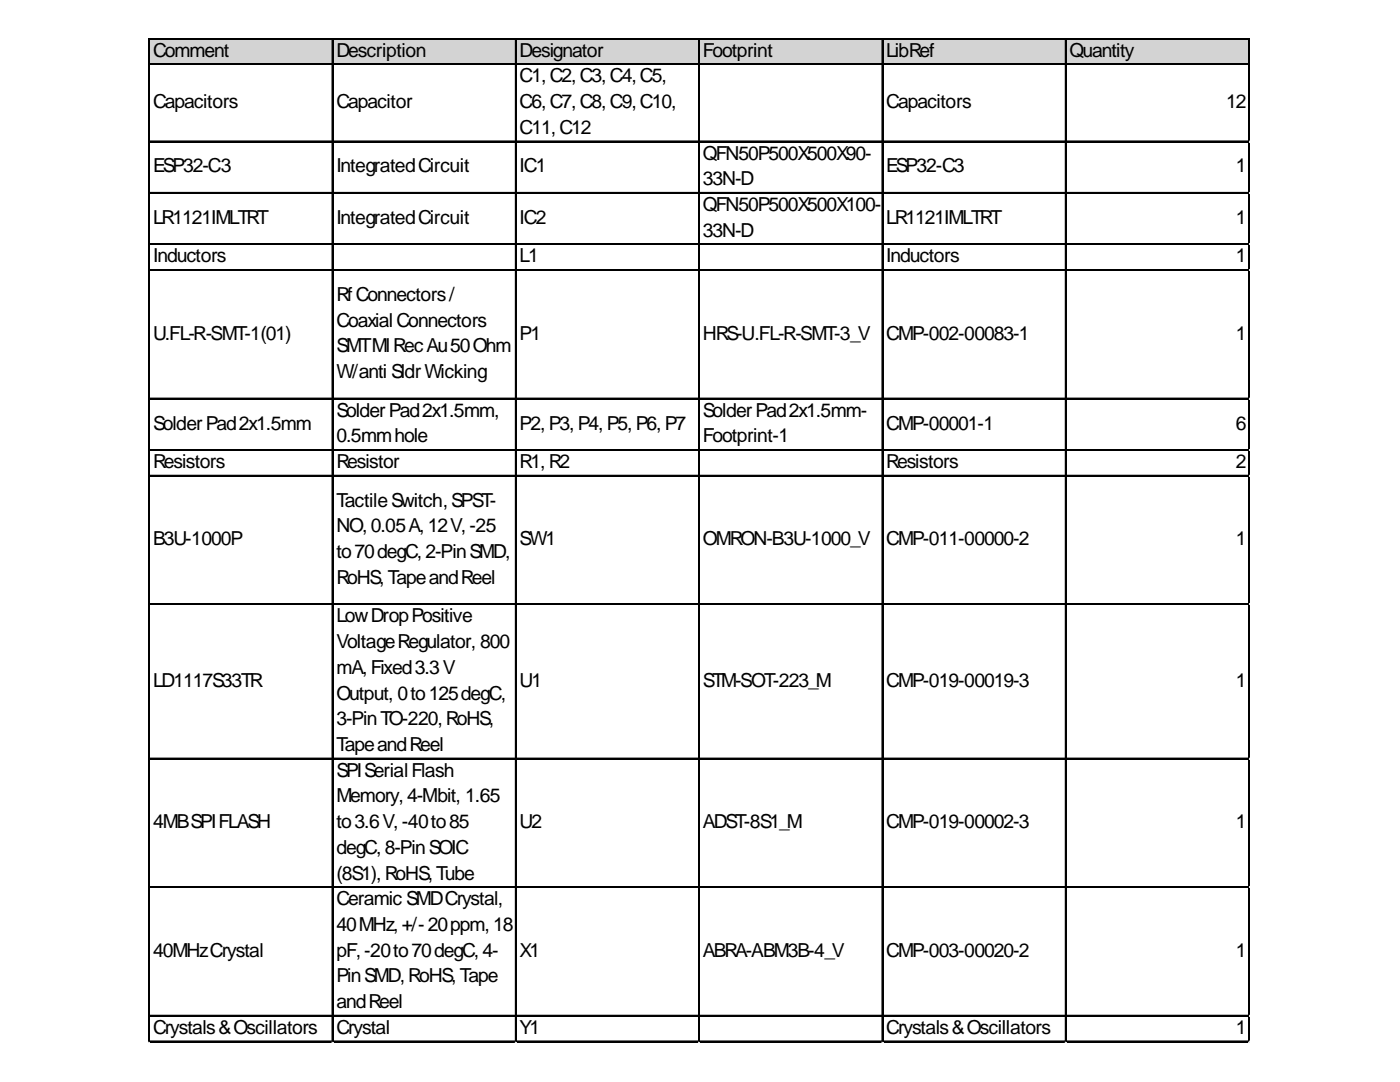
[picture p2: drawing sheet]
<svg xmlns="http://www.w3.org/2000/svg" width="279mm" height="216mm" viewBox="0 0 279 216" stroke-linecap="round" stroke-linejoin="round" font-family="sans-serif">
<defs><g id="words">
<g font-size="3.8">
<text x="30.5" y="11.3">Comment</text>
<text x="67.1" y="11.3">Description</text>
<text x="103.7" y="11.3">Designator</text>
<text x="140.3" y="11.3">Footprint</text>
<text x="176.9" y="11.3">LibRef</text>
<text x="213.5" y="11.3">Quantity</text>
<text x="103.7" y="16.4">C1,C2,C3,C4,C5,</text>
<text x="30.5" y="21.6">Capacitors</text>
<text x="67.1" y="21.6">Capacitor</text>
<text x="103.7" y="21.6">C6,C7,C8,C9,C10,</text>
<text x="176.9" y="21.6">Capacitors</text>
<text x="244.7" y="21.6">12</text>
<text x="103.7" y="26.7">C11,C12</text>
<text x="30.5" y="34.4">ESP32-C3</text>
<text x="67.1" y="34.4">IntegratedCircuit</text>
<text x="103.7" y="34.4">IC1</text>
<text x="140.3" y="31.8">QFN50P500X500X90-</text>
<text x="176.9" y="34.4">ESP32-C3</text>
<text x="246.6" y="34.4">1</text>
<text x="140.3" y="37">33N-D</text>
<text x="30.5" y="44.7">LR1121IMLTRT</text>
<text x="67.1" y="44.7">IntegratedCircuit</text>
<text x="103.7" y="44.7">IC2</text>
<text x="140.3" y="42.1">QFN50P500X500X100-</text>
<text x="140.3" y="47.2">33N-D</text>
<text x="176.9" y="44.7">LR1121IMLTRT</text>
<text x="246.6" y="44.7">1</text>
<text x="30.5" y="52.4">Inductors</text>
<text x="103.7" y="52.4">L1</text>
<text x="176.9" y="52.4">Inductors</text>
<text x="246.6" y="52.4">1</text>
<text x="67.1" y="60">RfConnectors/</text>
<text x="67.1" y="65.2">CoaxialConnectors</text>
<text x="30.5" y="67.7">U.FL-R-SMT-1(01)</text>
<text x="67.1" y="70.3">SMTMlRecAu50Ohm</text>
<text x="103.7" y="67.7">P1</text>
<text x="140.3" y="67.7">HRS-U.FL-R-SMT-3_V</text>
<text x="176.9" y="67.7">CMP-002-00083-1</text>
<text x="246.6" y="67.7">1</text>
<text x="67.1" y="75.4">W/anti SldrWicking</text>
<text x="67.1" y="83.1">SolderPad2x1.5mm,</text>
<text x="140.3" y="83.1">SolderPad2x1.5mm-</text>
<text x="30.5" y="85.7">SolderPad2x1.5mm</text>
<text x="67.1" y="88.3">0.5mmhole</text>
<text x="103.7" y="85.7">P2,P3,P4,P5,P6,P7</text>
<text x="140.3" y="88.3">Footprint-1</text>
<text x="176.9" y="85.7">CMP-00001-1</text>
<text x="246.6" y="85.7">6</text>
<text x="30.5" y="93.4">Resistors</text>
<text x="67.1" y="93.4">Resistor</text>
<text x="103.7" y="93.4">R1,R2</text>
<text x="176.9" y="93.4">Resistors</text>
<text x="246.6" y="93.4">2</text>
<text x="67.1" y="101.1">TactileSwitch,SPST-</text>
<text x="67.1" y="106.2">NO,0.05A,12V,-25</text>
<text x="30.5" y="108.8">B3U-1000P</text>
<text x="67.1" y="111.4">to70degC,2-PinSMD,</text>
<text x="103.7" y="108.8">SW1</text>
<text x="140.3" y="108.8">OMRON-B3U-1000_V</text>
<text x="176.9" y="108.8">CMP-011-00000-2</text>
<text x="246.6" y="108.8">1</text>
<text x="67.1" y="116.5">RoHS,TapeandReel</text>
<text x="67.1" y="124.2">LowDropPositive</text>
<text x="67.1" y="129.3">VoltageRegulator, 800</text>
<text x="30.5" y="137">LD1117S33TR</text>
<text x="67.1" y="134.4">mA,Fixed3.3V</text>
<text x="103.7" y="137">U1</text>
<text x="140.3" y="137">STM-SOT-223_M</text>
<text x="176.9" y="137">CMP-019-00019-3</text>
<text x="246.6" y="137">1</text>
<text x="67.1" y="139.6">Output, 0to125degC,</text>
<text x="67.1" y="144.7">3-PinTO-220,RoHS,</text>
<text x="67.1" y="149.8">TapeandReel</text>
<text x="67.1" y="155">SPISerialFlash</text>
<text x="67.1" y="160.1">Memory,4-Mbit, 1.65</text>
<text x="30.5" y="165.2">4MBSPIFLASH</text>
<text x="67.1" y="165.2">to3.6V,-40to85</text>
<text x="103.7" y="165.2">U2</text>
<text x="140.3" y="165.2">ADST-8S1_M</text>
<text x="176.9" y="165.2">CMP-019-00002-3</text>
<text x="246.6" y="165.2">1</text>
<text x="67.1" y="170.4">degC,8-PinSOIC</text>
<text x="67.1" y="175.5">(8S1),RoHS,Tube</text>
<text x="67.1" y="180.6">Ceramic SMDCrystal,</text>
<text x="67.1" y="185.8">40MHz,+/-20ppm,18</text>
<text x="30.5" y="190.9">40MHzCrystal</text>
<text x="67.1" y="190.9">pF,-20to70degC,4-</text>
<text x="103.7" y="190.9">X1</text>
<text x="140.3" y="190.9">ABRA-ABM3B-4_V</text>
<text x="176.9" y="190.9">CMP-003-00020-2</text>
<text x="246.6" y="190.9">1</text>
<text x="67.1" y="196">PinSMD,RoHS,Tape</text>
<text x="67.1" y="201.2">andReel</text>
<text x="30.5" y="206.3">Crystals&amp;Oscillators</text>
<text x="67.1" y="206.3">Crystal</text>
<text x="103.7" y="206.3">Y1</text>
<text x="176.9" y="206.3">Crystals&amp;Oscillators</text>
<text x="246.6" y="206.3">1</text>
</g>
</g></defs>
<path d="M29.9 7.8h219.6v5.2h-219.6z" fill="#d3d3d3"/>
<g fill="none" stroke="#000" stroke-width=".21">
<path d="M29.7 7.6v200.3M29.8 7.6v200.3M29.9 7.6h219.5M29.9 7.7h219.5M29.9 12.7h219.5M29.9 12.8h219.5M66.3 7.8v200.1M66.4 7.8v200.1M102.9 7.8v200.1M103 7.8v200.1M139.4 7.8v200.1M139.5 7.8v200.1"/>
<path d="M176 7.8v200.1M176.1 7.8v200.1M212.6 7.8v200.1M212.7 7.8v200.1M249.2 7.8v200.1M249.3 7.8v200.1M29.9 28.1h219.5M29.9 28.2h219.5M29.9 38.4h219.5M29.9 38.5h219.5M29.9 48.7h219.5M29.9 48.8h219.5"/>
<path d="M29.9 53.8h219.5M29.9 53.9h219.5M29.9 79.4h219.5M29.9 79.5h219.5M29.9 89.7h219.5M29.9 89.8h219.5M29.9 94.8h219.5M29.9 94.9h219.5M29.9 120.5h219.5M29.9 120.6h219.5M29.9 151.3h219.5M29.9 151.4h219.5"/>
<path d="M29.9 176.9h219.5M29.9 177h219.5M29.9 202.6h219.5M29.9 202.7h219.5M29.9 207.7h219.5M29.9 207.8h219.5"/>
</g>
<path d="M29.7 207.9v.1" fill="none" stroke="#e0e0e0" stroke-width=".21"/>
<path d="M29.7 207.9l.2 .1z" fill="#e0e0e0"/>
<path d="M66.3 207.9v.1" fill="none" stroke="#e0e0e0" stroke-width=".21"/>
<path d="M66.3 207.9l.2 .1z" fill="#e0e0e0"/>
<path d="M102.9 207.9v.1" fill="none" stroke="#e0e0e0" stroke-width=".21"/>
<path d="M102.9 207.9l.2 .1z" fill="#e0e0e0"/>
<path d="M139.4 207.9v.1" fill="none" stroke="#e0e0e0" stroke-width=".21"/>
<path d="M139.4 207.9l.3 .1z" fill="#e0e0e0"/>
<path d="M176 207.9v.1" fill="none" stroke="#e0e0e0" stroke-width=".21"/>
<path d="M176 207.9l.2 .1z" fill="#e0e0e0"/>
<path d="M212.6 207.9v.1" fill="none" stroke="#e0e0e0" stroke-width=".21"/>
<path d="M212.6 207.9l.2 .1z" fill="#e0e0e0"/>
<path d="M249.2 207.9v.1" fill="none" stroke="#e0e0e0" stroke-width=".21"/>
<path d="M249.2 207.9l.2 .1z" fill="#e0e0e0"/>
<path d="M249.4 28.1h.1" fill="none" stroke="#e0e0e0" stroke-width=".21"/>
<path d="M249.4 28.1l.1 .2z" fill="#e0e0e0"/>
<path d="M249.4 38.4h.1" fill="none" stroke="#e0e0e0" stroke-width=".21"/>
<path d="M249.4 38.4l.1 .2z" fill="#e0e0e0"/>
<path d="M249.4 48.7h.1" fill="none" stroke="#e0e0e0" stroke-width=".21"/>
<path d="M249.4 48.7l.1 .2z" fill="#e0e0e0"/>
<path d="M249.4 53.8h.1" fill="none" stroke="#e0e0e0" stroke-width=".21"/>
<path d="M249.4 53.8l.1 .2z" fill="#e0e0e0"/>
<path d="M249.4 79.4h.1" fill="none" stroke="#e0e0e0" stroke-width=".21"/>
<path d="M249.4 79.4l.1 .3z" fill="#e0e0e0"/>
<path d="M249.4 89.7h.1" fill="none" stroke="#e0e0e0" stroke-width=".21"/>
<path d="M249.4 89.7l.1 .2z" fill="#e0e0e0"/>
<path d="M249.4 94.8h.1" fill="none" stroke="#e0e0e0" stroke-width=".21"/>
<path d="M249.4 94.8l.1 .2z" fill="#e0e0e0"/>
<path d="M249.4 120.5h.1" fill="none" stroke="#e0e0e0" stroke-width=".21"/>
<path d="M249.4 120.5l.1 .2z" fill="#e0e0e0"/>
<path d="M249.4 151.3h.1" fill="none" stroke="#e0e0e0" stroke-width=".21"/>
<path d="M249.4 151.3l.1 .2z" fill="#e0e0e0"/>
<path d="M249.4 176.9h.1" fill="none" stroke="#e0e0e0" stroke-width=".21"/>
<path d="M249.4 176.9l.1 .2z" fill="#e0e0e0"/>
<path d="M249.4 202.6h.1" fill="none" stroke="#e0e0e0" stroke-width=".21"/>
<path d="M249.4 202.6l.1 .2z" fill="#e0e0e0"/>
<path d="M249.4 207.7h.1" fill="none" stroke="#e0e0e0" stroke-width=".21"/>
<path d="M249.4 207.7l.1 .2z" fill="#e0e0e0"/>
<use href="#words"/>
</svg>
